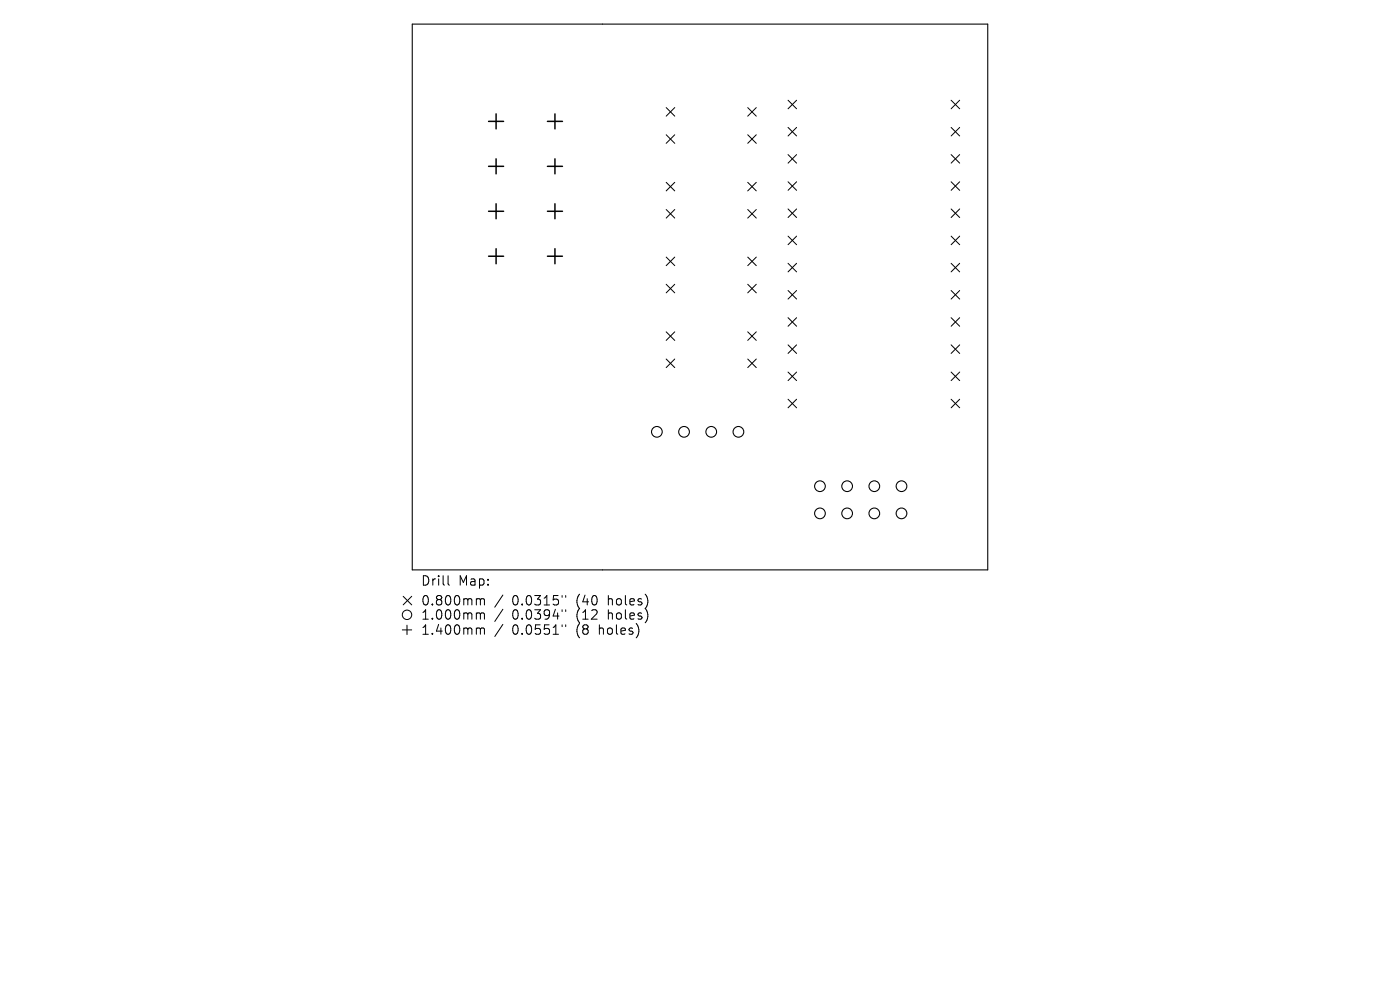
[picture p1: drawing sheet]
<svg xmlns="http://www.w3.org/2000/svg" width="297mm" height="210mm" viewBox="0 0 297 210" stroke-linecap="round" stroke-linejoin="round" font-family="sans-serif">
<defs><g id="words">
<g font-size="2.8">
<text x="89.3" y="124.5">Drill</text>
<text x="97.3" y="124.5">Map:</text>
<text x="89.3" y="128.7">0.800mm</text>
<text x="89.3" y="131.7">1.000mm</text>
<text x="108.6" y="128.7">0.0315&quot;</text>
<text x="108.6" y="131.7">0.0394&quot;</text>
<text x="122.2" y="128.7">(40</text>
<text x="122.2" y="131.7">(12</text>
<text x="129" y="128.7">holes)</text>
<text x="129" y="131.7">holes)</text>
<text x="89.3" y="134.9">1.400mm</text>
<text x="108.6" y="134.9">0.0551&quot;</text>
<text x="122.2" y="134.9">(8</text>
<text x="127.1" y="134.9">holes)</text>
</g>
</g></defs>
<g fill="none" stroke="#000" stroke-width=".23">
<path d="M87.5 5.1h122v115.8h-122z"/>
<circle cx="139.4" cy="91.6" r="1.13"/>
<circle cx="145.1" cy="91.6" r="1.14"/>
<circle cx="150.9" cy="91.6" r="1.13"/>
<circle cx="156.7" cy="91.6" r="1.14"/>
<circle cx="173.9" cy="108.9" r="1.14"/>
<circle cx="173.9" cy="103.1" r="1.14"/>
<circle cx="179.7" cy="108.9" r="1.14"/>
<circle cx="179.7" cy="103.1" r="1.14"/>
<circle cx="185.5" cy="108.9" r="1.14"/>
<circle cx="185.5" cy="103.1" r="1.14"/>
<circle cx="191.2" cy="108.9" r="1.13"/>
<circle cx="191.2" cy="103.1" r="1.14"/>
</g>
<g fill="none" stroke="#000" stroke-width=".21">
<path d="M141.3 22.8l1.8 1.8M141.3 28.6l1.8 1.8M141.3 38.7l1.8 1.8M143.1 22.8l-1.8 1.8M143.1 28.6l-1.8 1.8M143.1 38.7l-1.8 1.8M158.6 22.8l1.8 1.8M158.6 28.6l1.8 1.8M158.6 38.7l1.8 1.8M160.4 22.8l-1.8 1.8M160.4 28.6l-1.8 1.8M160.4 38.7l-1.8 1.8"/>
<path d="M167.2 21.3l1.8 1.8M167.2 27l1.8 1.8M167.2 32.8l1.8 1.8M167.2 38.6l1.8 1.8M169 21.3l-1.8 1.8M169 27l-1.8 1.8M169 32.8l-1.8 1.8M169 38.6l-1.8 1.8M201.8 21.3l1.8 1.8M201.8 27l1.8 1.8M201.8 32.8l1.8 1.8M201.8 38.6l1.8 1.8"/>
<path d="M203.6 21.3l-1.8 1.8M203.6 27l-1.8 1.8M203.6 32.8l-1.8 1.8M203.6 38.6l-1.8 1.8M141.3 44.4l1.8 1.9M141.3 54.5l1.8 1.9M143.1 44.4l-1.8 1.9M143.1 54.5l-1.8 1.9M158.6 44.4l1.8 1.9M158.6 54.5l1.8 1.9M160.4 44.4l-1.8 1.9M160.4 54.5l-1.8 1.9"/>
<path d="M167.2 44.3l1.8 1.8M167.2 50.1l1.8 1.8M167.2 55.9l1.8 1.8M169 44.3l-1.8 1.8M169 50.1l-1.8 1.8M169 55.9l-1.8 1.8M201.8 44.3l1.8 1.8M201.8 50.1l1.8 1.8M201.8 55.9l1.8 1.8M203.6 44.3l-1.8 1.8M203.6 50.1l-1.8 1.8M203.6 55.9l-1.8 1.8"/>
<path d="M141.3 60.3l1.8 1.8M141.3 70.4l1.8 1.8M141.3 76.2l1.8 1.8M143.1 60.3l-1.8 1.8M143.1 70.4l-1.8 1.8M143.1 76.2l-1.8 1.8M158.6 60.3l1.8 1.8M158.6 70.4l1.8 1.8M158.6 76.2l1.8 1.8M160.4 60.3l-1.8 1.8M160.4 70.4l-1.8 1.8M160.4 76.2l-1.8 1.8"/>
<path d="M167.2 78.9l1.8 1.8M167.2 61.6l1.8 1.8M167.2 67.4l1.8 1.8M167.2 73.2l1.8 1.8M169 61.6l-1.8 1.8M169 67.4l-1.8 1.8M169 73.2l-1.8 1.8M169 78.9l-1.8 1.8M201.8 61.6l1.8 1.8M201.8 67.4l1.8 1.8M201.8 73.2l1.8 1.8M201.8 78.9l1.8 1.8"/>
<path d="M203.6 61.6l-1.8 1.8M203.6 67.4l-1.8 1.8M203.6 73.2l-1.8 1.8M203.6 78.9l-1.8 1.8M167.2 84.7l1.8 1.8M169 84.7l-1.8 1.8M201.8 84.7l1.8 1.8M203.6 84.7l-1.8 1.8M85.3 133.6h2M85.5 126.5l1.8 1.8M86.3 132.6v2M87.3 126.5l-1.8 1.8"/>
<path d="M95.1 122.1v1.7l.2 .3M101.6 127l.3 .3M101.6 130l.3 .3M101.6 133.2l.3 .3M101.9 127.3v1M101.9 130.3v1M101.9 133.5v1M101.9 127.3l.3-.3 .5 .1 .1 1.2M101.9 130.3l.3-.3 .5 .1 .1 1.2M101.9 133.5l.3-.3 .5 .1 .1 1.2M106.7 126.2l-1.7 2.6M106.7 129.3l-1.7 2.5"/>
<path d="M106.7 132.5l-1.7 2.5M119.2 126.3v.4M119.2 129.3v.4M119.2 132.5v.4M120 126.3v.4M120 129.3v.4M120 132.5v.4M135.4 133.1v1.4M137.3 126.9v1.3M137.3 129.9v1.4"/>
<circle cx="86.3" cy="130.4" r="1"/>
</g>
<g fill="none" stroke="#000" stroke-width=".32">
<path d="M103.7 25.7h3.1M103.7 35.3h3.1M105.2 24.2v3.1M105.2 33.7v3.2M116.1 25.7h3.2M116.1 35.3h3.2M117.7 24.2v3.1M117.7 33.7v3.2M103.7 44.8h3.1M103.7 54.4h3.1M105.2 43.2v3.2M105.2 52.8v3.1"/>
<path d="M116.1 44.8h3.2M116.1 54.4h3.2M117.7 43.2v3.2M117.7 52.8v3.1"/>
</g>
<use href="#words"/>
</svg>
